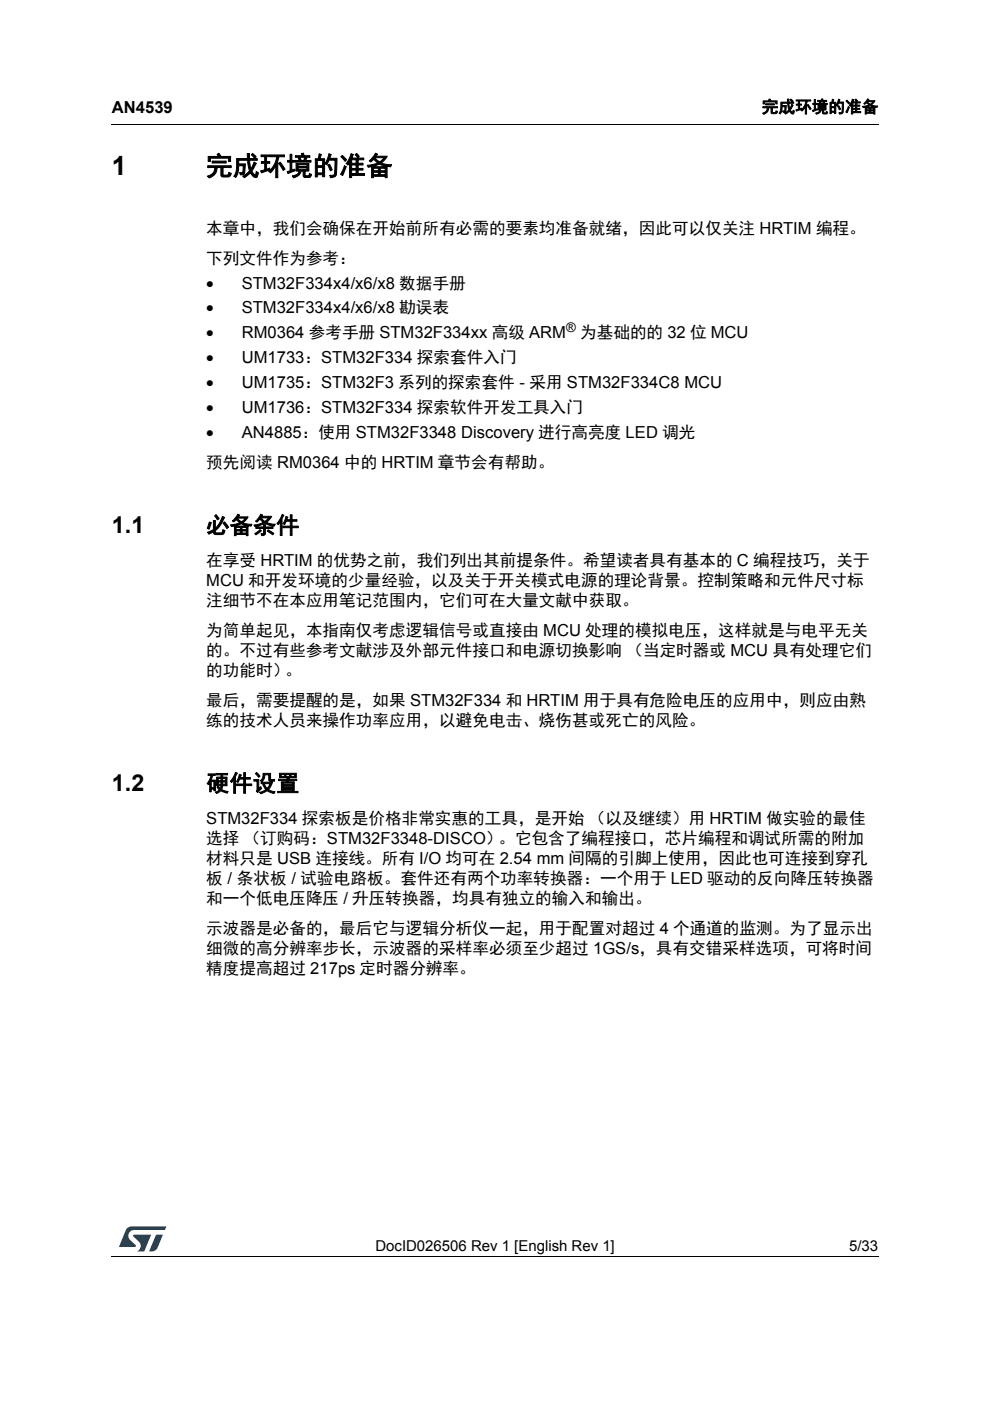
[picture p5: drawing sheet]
<svg xmlns="http://www.w3.org/2000/svg" width="210mm" height="297mm" viewBox="0 0 210 297" stroke-linecap="round" stroke-linejoin="round" font-family="sans-serif">
<defs><g id="words">
<g font-size="5.6">
<text x="23.7" y="37.1">1</text>
<text x="43.7" y="37.1">完成环境的准备</text>
</g>
<g font-size="4.9">
<text x="23.7" y="113.1">1.1</text>
<text x="43.7" y="113.1">必备条件</text>
<text x="23.7" y="167.8">1.2</text>
<text x="43.7" y="167.8">硬件设置</text>
</g>
<g font-size="3.5">
<text x="23.7" y="23.9">AN4539</text>
<text x="161.5" y="23.9">完成环境的准备</text>
<text x="43.7" y="49.6">本章中，我们会确保在开始前所有必需的要素均准备就绪，因此可以仅关注 HRTIM 编程。</text>
<text x="43.7" y="55.9">下列文件作为参考：</text>
<text x="43.7" y="61.2">•</text>
<text x="51.2" y="61.2">STM32F334x4/x6/x8 数据手册</text>
<text x="43.7" y="66.5">•</text>
<text x="43.7" y="71.8">•</text>
<text x="51.2" y="66.5">STM32F334x4/x6/x8 勘误表</text>
<text x="51.2" y="71.8">RM0364 参考手册 STM32F334xx 高级 ARM</text>
<text x="123" y="71.8">为基础的的 32 位 MCU</text>
<text x="43.7" y="77">•</text>
<text x="51.2" y="77">UM1733：STM32F334 探索套件入门</text>
<text x="43.7" y="82.3">•</text>
<text x="51.2" y="82.3">UM1735：STM32F3 系列的探索套件 - 采用 STM32F334C8 MCU</text>
<text x="43.7" y="87.6">•</text>
<text x="51.2" y="87.6">UM1736：STM32F334 探索软件开发工具入门</text>
<text x="43.7" y="92.9">•</text>
<text x="51.2" y="92.9">AN4885：使用 STM32F3348 Discovery 进行高亮度 LED 调光</text>
<text x="43.7" y="99.3">预先阅读 RM0364 中的 HRTIM 章节会有帮助。</text>
<text x="43.7" y="120.1">在享受 HRTIM 的优势之前，我们列出其前提条件。希望读者具有基本的 C 编程技巧，关于</text>
<text x="43.7" y="124.3">MCU 和开发环境的少量经验，以及关于开关模式电源的理论背景。控制策略和元件尺寸标</text>
<text x="43.7" y="128.5">注细节不在本应用笔记范围内，它们可在大量文献中获取。</text>
<text x="43.7" y="134.9">为简单起见，本指南仅考虑逻辑信号或直接由 MCU 处理的模拟电压，这样就是与电平无关</text>
<text x="43.7" y="143.4">的功能时）。</text>
<text x="43.7" y="139.1">的。不过有些参考文献涉及外部元件接口和电源切换影响 （当定时器或 MCU 具有处理它们</text>
<text x="43.7" y="149.7">最后，需要提醒的是，如果 STM32F334 和 HRTIM 用于具有危险电压的应用中，则应由熟</text>
<text x="43.7" y="153.9">练的技术人员来操作功率应用，以避免电击、烧伤甚或死亡的风险。</text>
<text x="43.7" y="174.8">STM32F334 探索板是价格非常实惠的工具，是开始 （以及继续）用 HRTIM 做实验的最佳</text>
<text x="43.7" y="179">选择 （订购码：STM32F3348-DISCO）。它包含了编程接口，芯片编程和调试所需的附加</text>
<text x="43.7" y="183.2">材料只是 USB 连接线。所有 I/O 均可在 2.54 mm 间隔的引脚上使用，因此也可连接到穿孔</text>
<text x="43.7" y="187.4">板 / 条状板 / 试验电路板。套件还有两个功率转换器：一个用于 LED 驱动的反向降压转换器</text>
<text x="43.7" y="191.7">和一个低电压降压 / 升压转换器，均具有独立的输入和输出。</text>
<text x="43.7" y="202.2">细微的高分辨率步长，示波器的采样率必须至少超过 1GS/s，具有交错采样选项，可将时间</text>
<text x="43.7" y="198">示波器是必备的，最后它与逻辑分析仪一起，用于配置对超过 4 个通道的监测。为了显示出</text>
<text x="43.7" y="206.5">精度提高超过 217ps 定时器分辨率。</text>
</g>
<g font-size="3.2">
<text x="79.6" y="265.1">DocID026506 Rev 1 [English Rev 1]</text>
<text x="180" y="265.1">5/33</text>
</g>
<text font-size="2.8" x="120" y="70.4">®</text>
</g></defs>
<path d="M23.6 26.2l.1 .2zM23.6 266.3l.1 .1z" fill="#000"/>
<path d="M23.7 26.3h162.6M23.7 266.3h162.6" fill="none" stroke="#000" stroke-width=".21"/>
<path d="M25.2 260h10v5.3h-10z" fill="#fff"/>
<g fill="#005189">
<path d="M26.9 260.5l1-.5 7.3 .1-.3 .7h-6.4a1.31 1.31 0 0 0-1.3 1.1 1.31 1.31 0 0 0 .8 1.4l.7 .7 .1 .3-3.5 .1z"/>
<path d="M33.1 261.8h1.4l-.6 1.6a2.16 2.16 0 0 1-1.3 1.9l-1-.1z"/>
<path d="M28.3 261.8l3.7 .1-1.4 3.3-1.5 .1a1.43 1.43 0 0 0 .6-1.7l-1.4-1.4z"/>
</g>
<use href="#words"/>
</svg>
